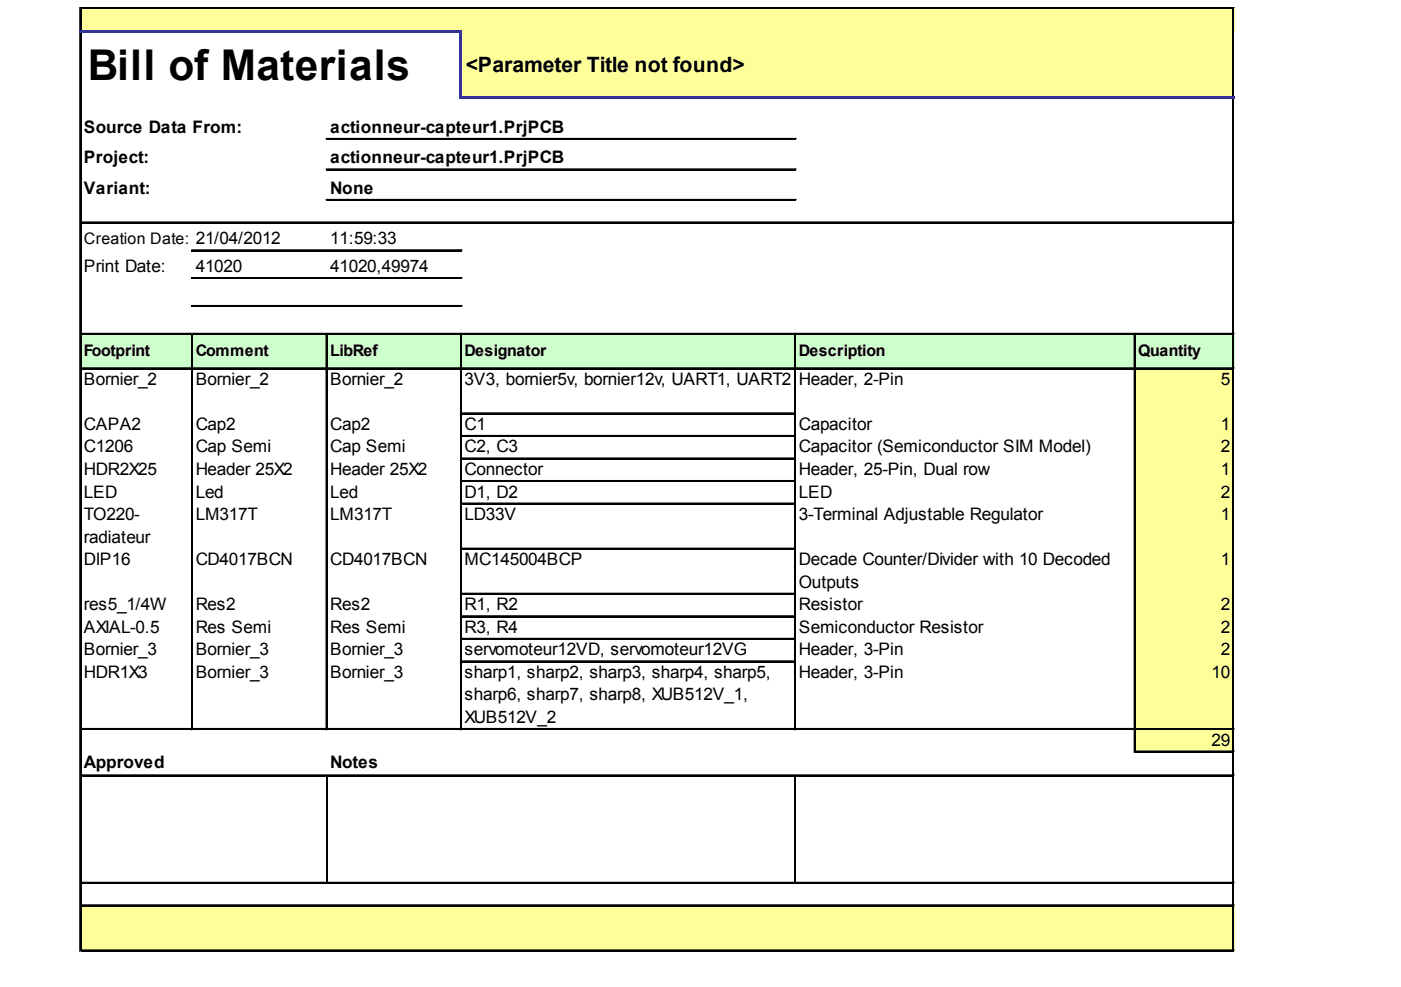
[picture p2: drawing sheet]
<svg xmlns="http://www.w3.org/2000/svg" width="287mm" height="202mm" viewBox="0 0 287 202" stroke-linecap="round" stroke-linejoin="round" font-family="sans-serif">
<defs><g id="words">
<text font-size="8.7" x="18" y="16.4">Bill of Materials</text>
<text font-size="4.3" x="95.4" y="14.7">&lt;Parameter Title not found&gt;</text>
<g font-size="3.5">
<text x="17.2" y="27.2">Source Data From:</text>
<text x="67.6" y="27.2">actionneur-capteur1.PrjPCB</text>
<text x="17.2" y="33.5">Project:</text>
<text x="67.6" y="33.5">actionneur-capteur1.PrjPCB</text>
<text x="17.2" y="39.7">Variant:</text>
<text x="67.6" y="39.7">None</text>
<text x="67.6" y="50">11:59:33</text>
<text x="17.2" y="55.7">Print Date:</text>
<text x="40.1" y="55.7">41020</text>
<text x="67.6" y="55.7">41020,49974</text>
<text x="17.2" y="78.8">Bornier_2</text>
<text x="40.1" y="78.8">Bornier_2</text>
<text x="67.6" y="78.8">Bornier_2</text>
<text x="95.1" y="78.8">3V3, bornier5v, bornier12v, UART1, UART2</text>
<text x="163.5" y="78.8">Header, 2-Pin</text>
<text x="249.9" y="78.8">5</text>
<text x="17.2" y="88.1">CAPA2</text>
<text x="40.1" y="88.1">Cap2</text>
<text x="67.6" y="88.1">Cap2</text>
<text x="95.1" y="88.1">C1</text>
<text x="163.5" y="88.1">Capacitor</text>
<text x="249.9" y="88.1">1</text>
<text x="17.2" y="92.7">C1206</text>
<text x="40.1" y="92.7">Cap Semi</text>
<text x="67.6" y="92.7">Cap Semi</text>
<text x="95.1" y="92.7">C2, C3</text>
<text x="163.5" y="92.7">Capacitor (Semiconductor SIM Model)</text>
<text x="249.9" y="92.7">2</text>
<text x="17.2" y="97.3">HDR2X25</text>
<text x="17.2" y="101.9">LED</text>
<text x="40.1" y="97.3">Header 25X2</text>
<text x="40.1" y="101.9">Led</text>
<text x="67.6" y="97.3">Header 25X2</text>
<text x="67.6" y="101.9">Led</text>
<text x="95.1" y="97.3">Connector</text>
<text x="95.1" y="101.9">D1, D2</text>
<text x="163.5" y="97.3">Header, 25-Pin, Dual row</text>
<text x="163.5" y="101.9">LED</text>
<text x="249.9" y="97.3">1</text>
<text x="249.9" y="101.9">2</text>
<text x="17.2" y="106.5">TO220-</text>
<text x="40.1" y="106.5">LM317T</text>
<text x="67.6" y="106.5">LM317T</text>
<text x="95.1" y="106.5">LD33V</text>
<text x="163.5" y="106.5">3-Terminal Adjustable Regulator</text>
<text x="249.9" y="106.5">1</text>
<text x="17.2" y="111.1">radiateur</text>
<text x="17.2" y="115.8">DIP16</text>
<text x="40.1" y="115.8">CD4017BCN</text>
<text x="67.6" y="115.8">CD4017BCN</text>
<text x="95.1" y="115.8">MC145004BCP</text>
<text x="163.5" y="115.8">Decade Counter/Divider with 10 Decoded</text>
<text x="249.9" y="115.8">1</text>
<text x="17.2" y="125">res5_1/4W</text>
<text x="40.1" y="125">Res2</text>
<text x="67.6" y="125">Res2</text>
<text x="95.1" y="125">R1, R2</text>
<text x="163.5" y="120.4">Outputs</text>
<text x="163.5" y="125">Resistor</text>
<text x="249.9" y="125">2</text>
<text x="17.2" y="129.6">AXIAL-0.5</text>
<text x="40.1" y="129.6">Res Semi</text>
<text x="67.6" y="129.6">Res Semi</text>
<text x="95.1" y="129.6">R3, R4</text>
<text x="163.5" y="129.6">Semiconductor Resistor</text>
<text x="249.9" y="129.6">2</text>
<text x="17.2" y="134.2">Bornier_3</text>
<text x="40.1" y="134.2">Bornier_3</text>
<text x="67.6" y="134.2">Bornier_3</text>
<text x="95.1" y="134.2">servomoteur12VD, servomoteur12VG</text>
<text x="163.5" y="134.2">Header, 3-Pin</text>
<text x="249.9" y="134.2">2</text>
<text x="17.2" y="138.8">HDR1X3</text>
<text x="40.1" y="138.8">Bornier_3</text>
<text x="67.6" y="138.8">Bornier_3</text>
<text x="95.1" y="138.8">sharp1, sharp2, sharp3, sharp4, sharp5,</text>
<text x="95.1" y="143.5">sharp6, sharp7, sharp8, XUB512V_1,</text>
<text x="163.5" y="138.8">Header, 3-Pin</text>
<text x="248" y="138.8">10</text>
<text x="95.1" y="148.1">XUB512V_2</text>
<text x="248" y="152.7">29</text>
<text x="17.2" y="157.3">Approved</text>
<text x="67.6" y="157.3">Notes</text>
</g>
<g font-size="3.3">
<text x="17.2" y="50.1">Creation Date: 21/04/2012</text>
<text x="17.2" y="72.9">Footprint</text>
<text x="40.1" y="72.9">Comment</text>
<text x="67.6" y="72.9">LibRef</text>
<text x="95.1" y="72.9">Designator</text>
<text x="163.5" y="72.9">Description</text>
<text x="233" y="72.9">Quantity</text>
</g>
</g></defs>
<g fill="#ff9">
<path d="M16.6 1.7h236v4.9h-236z"/>
<path d="M94.3 6.4h158.3v13.8h-158.3z"/>
</g>
<path d="M16.6 68.3h236v7.3h-236z" fill="#cfc"/>
<g fill="#ff9">
<path d="M232.2 75.4h20.4v9.5h-20.4z"/>
<path d="M232.2 84.6h20.4v4.9h-20.4z"/>
<path d="M232.2 89.2h20.4v4.9h-20.4z"/>
<path d="M232.2 93.8h20.4v4.9h-20.4z"/>
<path d="M232.2 98.4h20.4v4.9h-20.4z"/>
<path d="M232.2 103.1h20.4v9.5h-20.4z"/>
<path d="M232.2 112.3h20.4v9.5h-20.4z"/>
<path d="M232.2 121.5h20.4v4.9h-20.4z"/>
<path d="M232.2 126.1h20.4v4.9h-20.4z"/>
<path d="M232.2 130.8h20.4v4.8h-20.4z"/>
<path d="M232.2 135.4h20.4v14.1h-20.4z"/>
<path d="M232.2 149.2h20.4v4.9h-20.4z"/>
<path d="M16.6 185.3h236v9.5h-236z"/>
</g>
<path d="M16.4 1.5v4.6M16.5 1.5v4.6M252.4 1.8v17.9M252.5 1.8v17.9" fill="none" stroke="#000" stroke-width=".27"/>
<path d="M94 6.6h.6v13.6h-.6z" fill="#339"/>
<g fill="none" stroke="#000" stroke-width=".27">
<path d="M16.4 6.6v188.2M16.5 6.6v188.2M16.6 1.5h236M16.6 1.6h236M252.4 20.2v174.6M252.5 20.2v174.6M39.2 68.6v80.9M39.4 68.6v80.9M66.8 68.6v80.9M66.9 68.6v80.9M94.3 68.6v80.9M94.4 68.6v80.9"/>
<path d="M162.7 68.6v80.9M162.8 68.6v80.9M232.2 68.6v85.5M232.3 68.6v85.5M66.9 159v21.7M162.8 159v21.7"/>
</g>
<g fill="#339">
<path d="M16.4 6.1h78.2v.5h-78.2z"/>
<path d="M94.6 19.7h158v.5h-158z"/>
</g>
<g fill="none" stroke="#000" stroke-width=".27">
<path d="M66.8 28.4h96.2M66.8 28.5h96.2M66.8 34.6h96.2M66.8 34.8h96.2M16.6 45.5h236M16.6 45.6h236M39.2 51.2h55.4M39.2 51.3h55.4M39.2 56.9h55.4M39.2 57h55.4M66.8 40.9h96.2M66.8 41h96.2"/>
<path d="M16.6 68.3h236M16.6 68.4h236M16.6 75.4h236M16.6 75.5h236M39.2 62.6h55.4M39.2 62.7h55.4M94.6 84.6h68.1M94.6 84.7h68.1M94.6 89.2h68.1M94.6 89.3h68.1M94.6 93.8h68.1M94.6 94h68.1"/>
<path d="M94.6 98.4h68.1M94.6 98.6h68.1M94.6 103.1h68.1M94.6 103.2h68.1M94.6 112.3h68.1M94.6 112.4h68.1M94.6 121.5h68.1M94.6 121.7h68.1M94.6 126.1h68.1M94.6 126.3h68.1M94.6 130.8h68.1M94.6 130.9h68.1"/>
<path d="M94.6 135.4h68.1M94.6 135.5h68.1M16.6 149.2h236M16.6 149.4h236M16.6 158.7h236M16.6 158.9h236M232.5 153.8h20.1M232.5 154h20.1M16.6 180.7h236M16.6 180.9h236M16.6 185.3h236M16.6 185.5h236"/>
<path d="M16.6 194.6h236M16.6 194.7h236"/>
</g>
<use href="#words"/>
</svg>
